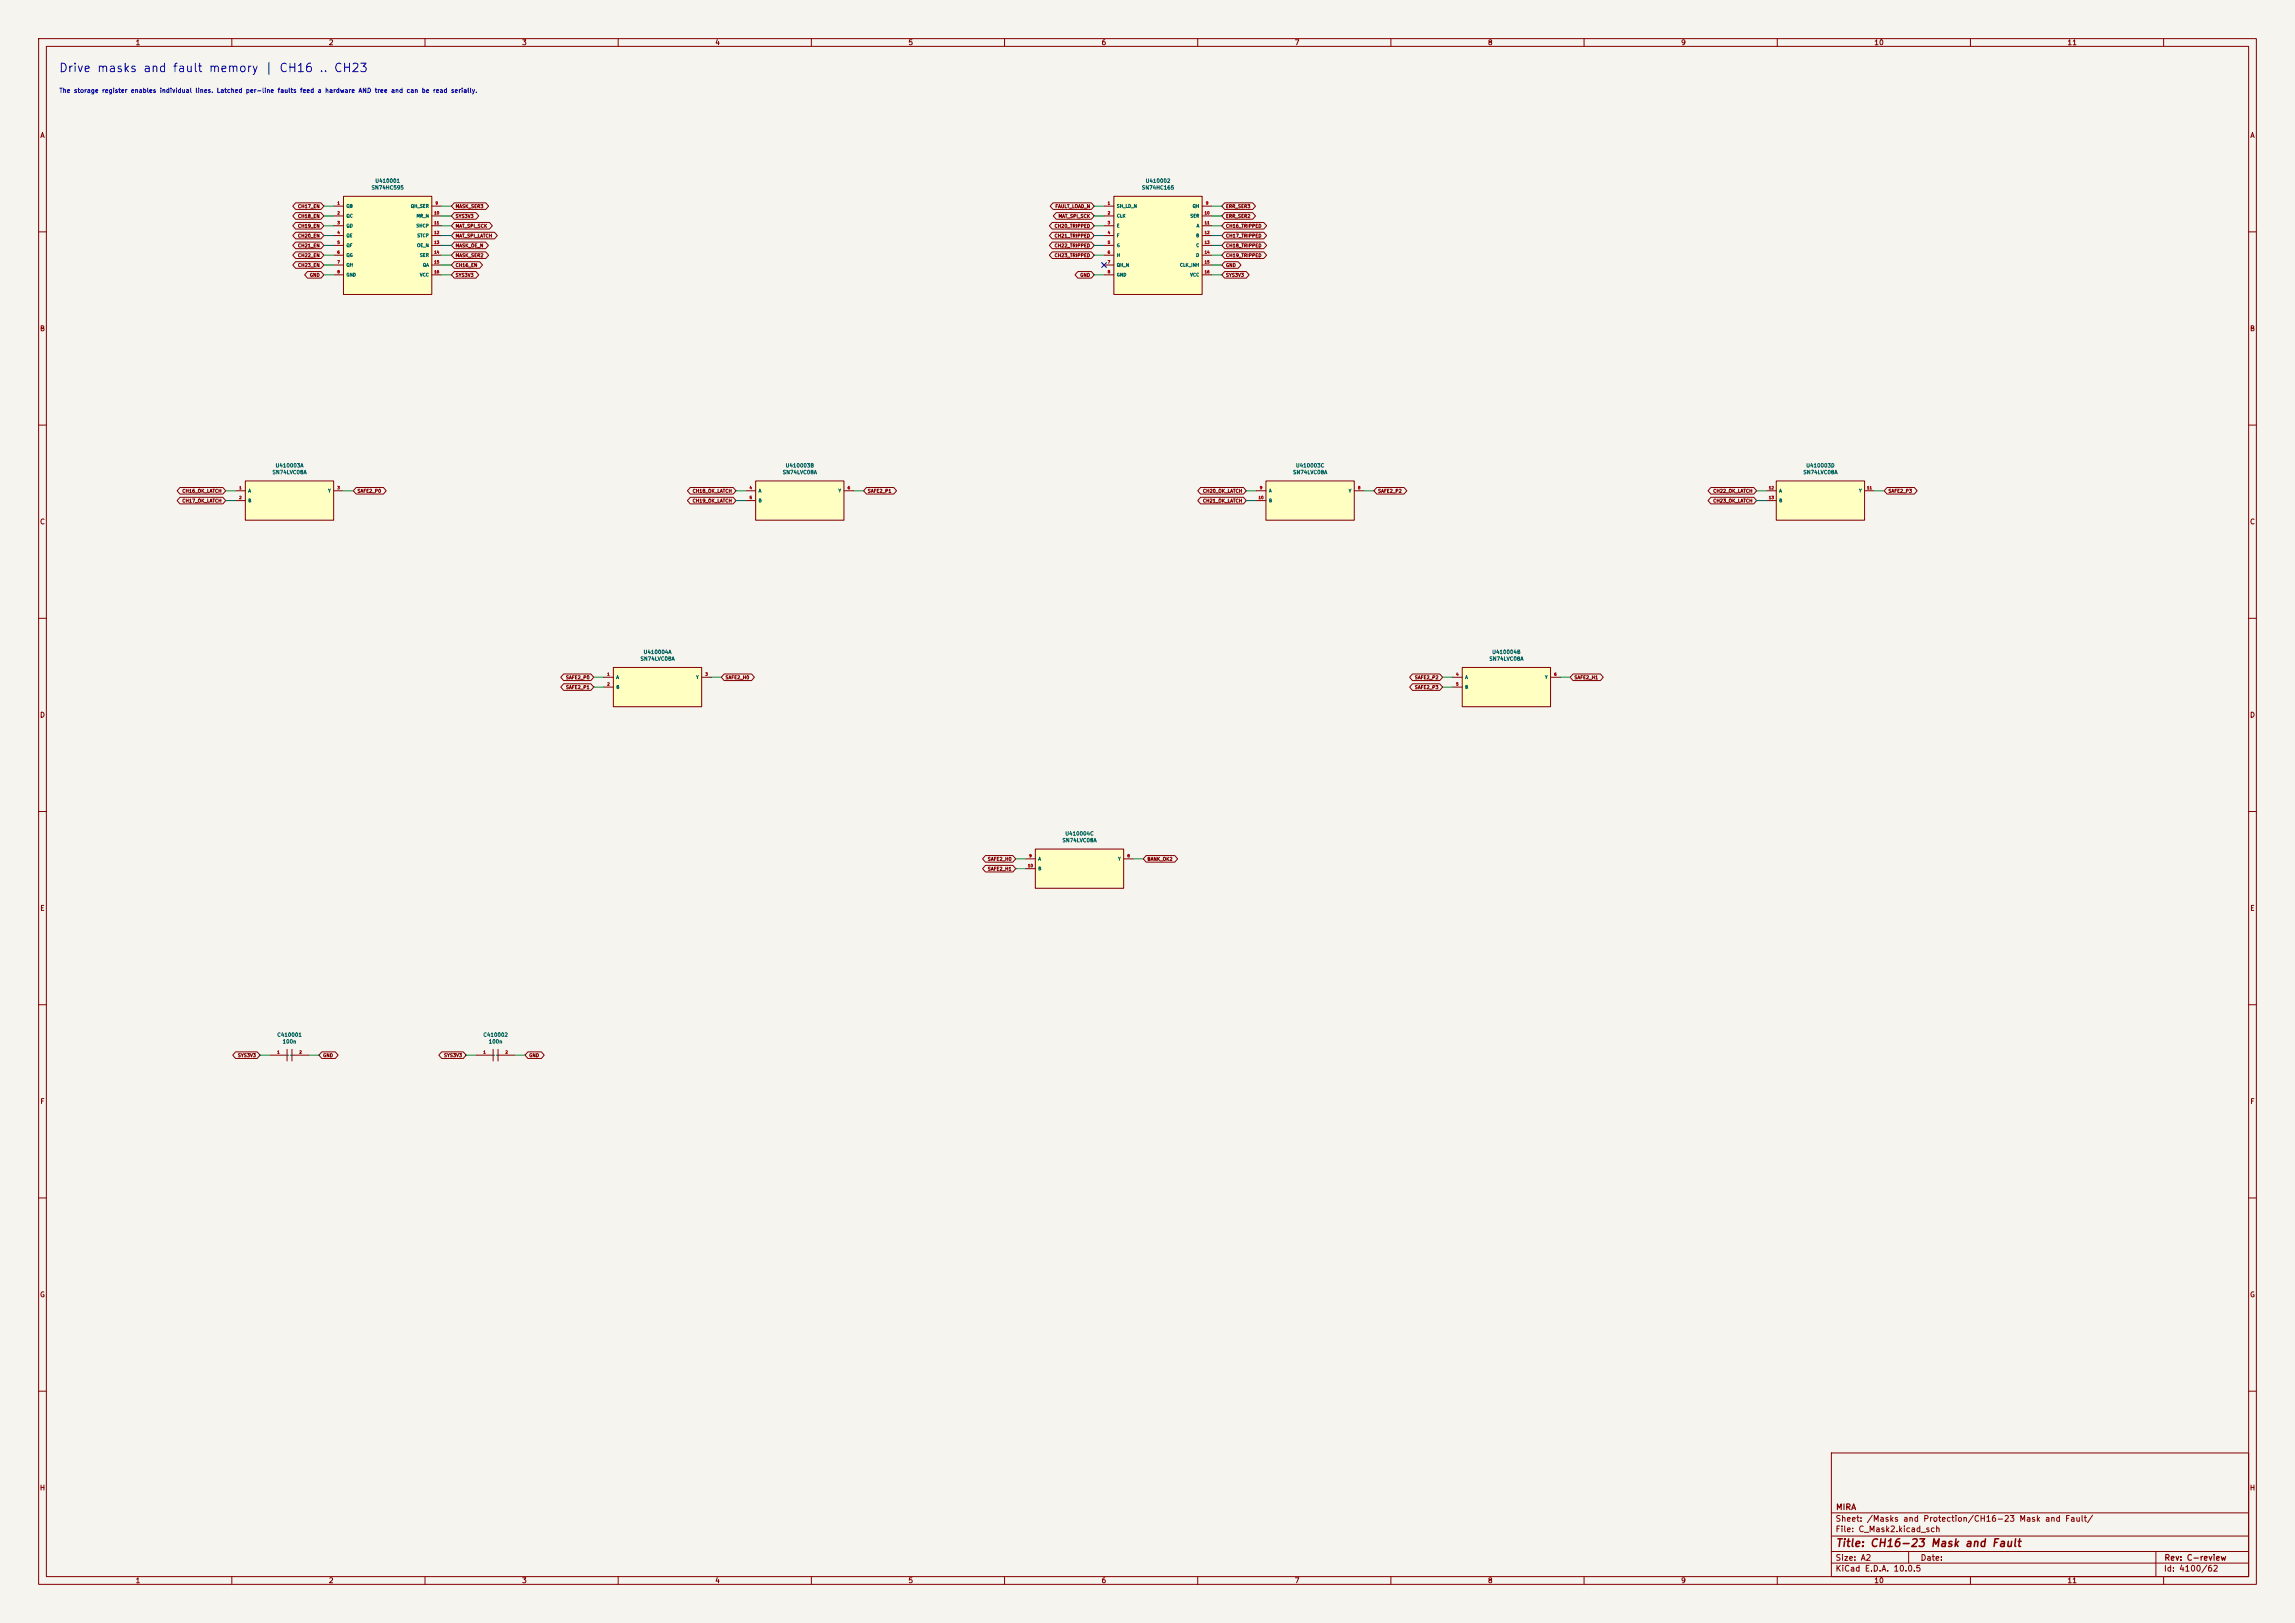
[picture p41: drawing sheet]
<svg xmlns="http://www.w3.org/2000/svg" width="594mm" height="420mm" viewBox="0 0 594 420" stroke-linecap="round" stroke-linejoin="round" font-family="sans-serif">
<defs><g id="words">
<text font-size="2.2" fill="#0000c2" x="15.1" y="19.2">Drive masks and fault memory | CH16 .. CH23</text>
<text font-size="2" fill="#840000" x="475" y="400.8">Title: CH16-23 Mask and Fault</text>
<g font-size="1.5" fill="#840000">
<text x="475" y="394.1">Sheet: /Masks and Protection/CH16-23 Mask and Fault/</text>
<text x="475.1" y="391.1">MIRA</text>
<text x="475" y="396.8">File: C_Mask2.kicad_sch</text>
<text x="475" y="407">KiCad E.D.A. 10.0.5</text>
<text x="475" y="404.2">Size: A2</text>
<text x="497" y="404.2">Date:</text>
<text x="560" y="407">Id: 4100/62</text>
<text x="560.1" y="404.2">Rev: C-review</text>
</g>
<g font-size="1.3" fill="#840000">
<text x="35" y="12">1</text>
<text x="85" y="12">2</text>
<text x="135" y="12">3</text>
<text x="185" y="12">4</text>
<text x="235" y="12">5</text>
<text x="285" y="12">6</text>
<text x="335" y="12">7</text>
<text x="385" y="12">8</text>
<text x="435" y="12">9</text>
<text x="485" y="12">10</text>
<text x="535" y="12">11</text>
<text x="10.3" y="36">A</text>
<text x="582.3" y="36">A</text>
<text x="10.2" y="86">B</text>
<text x="582.2" y="86">B</text>
<text x="10.2" y="136">C</text>
<text x="582.2" y="136">C</text>
<text x="10.2" y="186">D</text>
<text x="582.2" y="186">D</text>
<text x="10.3" y="236">E</text>
<text x="582.3" y="236">E</text>
<text x="10.3" y="286">F</text>
<text x="582.3" y="286">F</text>
<text x="10.2" y="336">G</text>
<text x="582.2" y="336">G</text>
<text x="10.2" y="386">H</text>
<text x="582.2" y="386">H</text>
<text x="35" y="410">1</text>
<text x="85" y="410">2</text>
<text x="135" y="410">3</text>
<text x="185" y="410">4</text>
<text x="235" y="410">5</text>
<text x="285" y="410">6</text>
<text x="335" y="410">7</text>
<text x="385" y="410">8</text>
<text x="435" y="410">9</text>
<text x="485" y="410">10</text>
<text x="535" y="410">11</text>
</g>
<text font-size="1.2" fill="#0000c2" x="15.2" y="24.3">The storage register enables individual lines. Latched per-line faults feed a hardware AND tree and can be read serially.</text>
<g font-size="1" fill="#006464">
<text x="97" y="47.5">U410001</text>
<text x="296.4" y="47.5">U410002</text>
<text x="96.1" y="49.3">SN74HC595</text>
<text x="295.4" y="49.3">SN74HC165</text>
<text x="70.4" y="122.9">SN74LVC08A</text>
<text x="71.2" y="121.2">U410003A</text>
<text x="202.5" y="122.9">SN74LVC08A</text>
<text x="203.2" y="121.2">U410003B</text>
<text x="334.6" y="122.9">SN74LVC08A</text>
<text x="335.3" y="121.2">U410003C</text>
<text x="466.6" y="122.9">SN74LVC08A</text>
<text x="467.4" y="121.2">U410003D</text>
<text x="165.7" y="171.2">SN74LVC08A</text>
<text x="166.5" y="169.4">U410004A</text>
<text x="385.4" y="171.2">SN74LVC08A</text>
<text x="386.1" y="169.4">U410004B</text>
<text x="274.9" y="218.2">SN74LVC08A</text>
<text x="275.6" y="216.4">U410004C</text>
<text x="71.6" y="268.5">C410001</text>
<text x="125" y="268.5">C410002</text>
<text x="73" y="270.2">100n</text>
<text x="126.4" y="270.2">100n</text>
</g>
<g font-size=".9" fill="#840000">
<text x="77" y="54">CH17_EN</text>
<text x="77" y="56.6">CH18_EN</text>
<text x="77" y="59.1">CH19_EN</text>
<text x="117.8" y="59.1">MAT_SPI_SCK</text>
<text x="117.8" y="56.6">SYS3V3</text>
<text x="117.8" y="54">MASK_SER3</text>
<text x="272.8" y="59.1">CH20_TRIPPED</text>
<text x="273" y="54">FAULT_LOAD_N</text>
<text x="273.9" y="56.6">MAT_SPI_SCK</text>
<text x="317.2" y="54">ERR_SER3</text>
<text x="317.2" y="59.1">CH16_TRIPPED</text>
<text x="317.2" y="56.6">ERR_SER2</text>
<text x="77" y="61.7">CH20_EN</text>
<text x="77" y="64.2">CH21_EN</text>
<text x="117.8" y="64.2">MASK_OE_N</text>
<text x="117.8" y="61.7">MAT_SPI_LATCH</text>
<text x="272.8" y="61.7">CH21_TRIPPED</text>
<text x="272.8" y="64.2">CH22_TRIPPED</text>
<text x="317.2" y="64.2">CH18_TRIPPED</text>
<text x="317.2" y="61.7">CH17_TRIPPED</text>
<text x="77" y="66.7">CH22_EN</text>
<text x="77" y="69.3">CH23_EN</text>
<text x="80.1" y="71.8">GND</text>
<text x="117.8" y="71.8">SYS3V3</text>
<text x="117.8" y="69.3">CH16_EN</text>
<text x="117.8" y="66.7">MASK_SER2</text>
<text x="272.8" y="66.7">CH23_TRIPPED</text>
<text x="279.5" y="71.8">GND</text>
<text x="317.2" y="66.7">CH19_TRIPPED</text>
<text x="317.2" y="69.3">GND</text>
<text x="317.2" y="71.8">SYS3V3</text>
<text x="47.1" y="130.2">CH17_OK_LATCH</text>
<text x="47.1" y="127.7">CH16_OK_LATCH</text>
<text x="92.4" y="127.7">SAFE2_P0</text>
<text x="179.2" y="127.7">CH18_OK_LATCH</text>
<text x="179.2" y="130.2">CH19_OK_LATCH</text>
<text x="224.5" y="127.7">SAFE2_P1</text>
<text x="311.2" y="130.2">CH21_OK_LATCH</text>
<text x="311.2" y="127.7">CH20_OK_LATCH</text>
<text x="356.6" y="127.7">SAFE2_P2</text>
<text x="443.3" y="130.2">CH23_OK_LATCH</text>
<text x="443.3" y="127.7">CH22_OK_LATCH</text>
<text x="488.7" y="127.7">SAFE2_P3</text>
<text x="146.4" y="176">SAFE2_P0</text>
<text x="146.4" y="178.5">SAFE2_P1</text>
<text x="187.7" y="176">SAFE2_H0</text>
<text x="366.1" y="178.5">SAFE2_P3</text>
<text x="366.1" y="176">SAFE2_P2</text>
<text x="407.4" y="176">SAFE2_H1</text>
<text x="255.6" y="223">SAFE2_H0</text>
<text x="255.6" y="225.5">SAFE2_H1</text>
<text x="296.9" y="223">BANK_OK2</text>
<text x="61.5" y="273.8">SYS3V3</text>
<text x="83.5" y="273.8">GND</text>
<text x="114.8" y="273.8">SYS3V3</text>
<text x="136.9" y="273.8">GND</text>
</g>
<g font-size=".8" fill="#006464">
<text x="89.6" y="54">QB</text>
<text x="106.2" y="54">QH_SER</text>
<text x="289" y="54">SH_LD_N</text>
<text x="308.6" y="54">QH</text>
<text x="89.6" y="56.5">QC</text>
<text x="89.6" y="59">QD</text>
<text x="107.6" y="59">SHCP</text>
<text x="107.7" y="56.5">MR_N</text>
<text x="289" y="56.5">CLK</text>
<text x="289" y="59">E</text>
<text x="308" y="56.5">SER</text>
<text x="309.6" y="59">A</text>
<text x="89.6" y="61.6">QE</text>
<text x="89.6" y="64.1">QF</text>
<text x="107.8" y="64.1">OE_N</text>
<text x="107.9" y="61.6">STCP</text>
<text x="289" y="61.6">F</text>
<text x="289" y="64.1">G</text>
<text x="309.5" y="61.6">B</text>
<text x="309.5" y="64.1">C</text>
<text x="89.6" y="66.7">QG</text>
<text x="89.6" y="69.2">QH</text>
<text x="89.6" y="71.7">GND</text>
<text x="108.6" y="66.7">SER</text>
<text x="108.6" y="71.7">VCC</text>
<text x="109.4" y="69.2">QA</text>
<text x="289" y="66.7">H</text>
<text x="289" y="69.2">QH_N</text>
<text x="289" y="71.7">GND</text>
<text x="305.3" y="69.2">CLK_INH</text>
<text x="308" y="71.7">VCC</text>
<text x="309.5" y="66.7">D</text>
<text x="64.2" y="127.6">A</text>
<text x="64.2" y="130.2">B</text>
<text x="84.8" y="127.6">Y</text>
<text x="196.2" y="127.6">A</text>
<text x="196.2" y="130.2">B</text>
<text x="216.9" y="127.6">Y</text>
<text x="328.3" y="127.6">A</text>
<text x="328.3" y="130.2">B</text>
<text x="349" y="127.6">Y</text>
<text x="460.4" y="127.6">A</text>
<text x="460.4" y="130.2">B</text>
<text x="481.1" y="127.6">Y</text>
<text x="159.4" y="175.9">A</text>
<text x="159.4" y="178.4">B</text>
<text x="180.1" y="175.9">Y</text>
<text x="379.1" y="175.9">A</text>
<text x="379.1" y="178.4">B</text>
<text x="399.8" y="175.9">Y</text>
<text x="268.6" y="222.9">A</text>
<text x="268.6" y="225.4">B</text>
<text x="289.3" y="222.9">Y</text>
<text x="74.1" y="273.7">~~</text>
<text x="127.5" y="273.7">~~</text>
</g>
<g font-size=".7" fill="#a90000">
<text x="87.2" y="53.1">1</text>
<text x="112.6" y="53.1">9</text>
<text x="286.6" y="53.1">1</text>
<text x="312" y="53.1">9</text>
<text x="87.2" y="55.6">2</text>
<text x="87.2" y="58.2">3</text>
<text x="112.3" y="55.6">10</text>
<text x="112.3" y="58.2">11</text>
<text x="286.6" y="55.6">2</text>
<text x="286.6" y="58.2">3</text>
<text x="311.7" y="55.6">10</text>
<text x="311.7" y="58.2">11</text>
<text x="87.2" y="60.7">4</text>
<text x="87.2" y="63.3">5</text>
<text x="87.2" y="65.8">6</text>
<text x="112.3" y="60.7">12</text>
<text x="112.3" y="63.3">13</text>
<text x="112.3" y="65.8">14</text>
<text x="286.6" y="60.7">4</text>
<text x="286.6" y="63.3">5</text>
<text x="286.6" y="65.8">6</text>
<text x="311.7" y="60.7">12</text>
<text x="311.7" y="63.3">13</text>
<text x="311.7" y="65.8">14</text>
<text x="87.2" y="68.3">7</text>
<text x="87.2" y="70.9">8</text>
<text x="112.3" y="68.3">15</text>
<text x="112.3" y="70.9">16</text>
<text x="286.6" y="68.3">7</text>
<text x="286.6" y="70.9">8</text>
<text x="311.7" y="68.3">15</text>
<text x="311.7" y="70.9">16</text>
<text x="61.8" y="126.8">1</text>
<text x="61.8" y="129.3">2</text>
<text x="87.2" y="126.8">3</text>
<text x="193.9" y="126.8">4</text>
<text x="193.9" y="129.3">5</text>
<text x="219.3" y="126.8">6</text>
<text x="325.7" y="129.3">10</text>
<text x="326" y="126.8">9</text>
<text x="351.4" y="126.8">8</text>
<text x="457.7" y="126.8">12</text>
<text x="457.7" y="129.3">13</text>
<text x="483.1" y="126.8">11</text>
<text x="157.1" y="175">1</text>
<text x="157.1" y="177.6">2</text>
<text x="182.5" y="175">3</text>
<text x="376.8" y="175">4</text>
<text x="376.8" y="177.6">5</text>
<text x="402.2" y="175">6</text>
<text x="266" y="224.6">10</text>
<text x="266.3" y="222">9</text>
<text x="291.7" y="222">8</text>
<text x="71.7" y="272.8">1</text>
<text x="77.4" y="272.8">2</text>
<text x="125" y="272.8">1</text>
<text x="130.7" y="272.8">2</text>
</g>
</g></defs>
<path d="M0 0h594v420h-594z" fill="#f5f4ef" stroke="#f5f4ef" stroke-width=".26"/>
<g fill="none" stroke="#840000" stroke-width=".26">
<path d="M10 10h574v400h-574zM12 12h570v396h-570zM60 10v2M110 10v2M160 10v2M210 10v2M260 10v2M310 10v2M360 10v2M410 10v2M460 10v2M510 10v2"/>
<path d="M560 10v2M10 60h2M582 60h2M10 110h2M582 110h2M10 160h2M582 160h2M10 210h2M582 210h2M10 260h2M582 260h2M10 310h2"/>
<path d="M582 310h2M10 360h2M474 376h108v32h-108zM582 360h2M474 397.5h108M474 391.5h108M60 408v2M110 408v2M160 408v2M210 408v2M260 408v2M310 408v2"/>
<path d="M360 408v2M410 408v2M460 408v2M474 404.5h108M474 401.5h108M494 401.5v3M510 408v2M558 401.5v6.5M560 408v2"/>
</g>
<path d="M378.5 172.7h22.8v10.2h-22.8z" fill="#ffffc2"/>
<path d="M375.9 175.3h2.6M375.9 177.8h2.6M378.5 172.7h22.8v10.2h-22.8zM401.3 175.3h2.6" fill="none" stroke="#840000" stroke-width=".26"/>
<path d="M63.5 124.5h22.9v10.1h-22.9z" fill="#ffffc2"/>
<path d="M61 127h2.5M61 129.5h2.5M63.5 124.5h22.9v10.1h-22.9zM86.4 127h2.5M123.2 273.1h4.4M127.6 271.6v3M128.9 271.6v3M128.9 273.1h4.4" fill="none" stroke="#840000" stroke-width=".26"/>
<path d="M288.3 50.8h22.8v25.4h-22.8z" fill="#ffffc2"/>
<g fill="none" stroke="#840000" stroke-width=".26">
<path d="M285.7 53.3h2.6M285.7 55.9h2.6M285.7 58.4h2.6M288.3 50.8h22.8v25.4h-22.8zM311.1 53.3h2.6M311.1 55.9h2.6M311.1 58.4h2.6M285.7 61h2.6M285.7 63.5h2.6M285.7 66h2.6M285.7 68.6h2.6M285.7 71.1h2.6"/>
<path d="M311.1 61h2.6M311.1 63.5h2.6M311.1 66h2.6M311.1 68.6h2.6M311.1 71.1h2.6M69.8 273.1h4.5M74.3 271.6v3M75.6 271.6v3M75.6 273.1h4.4"/>
</g>
<path d="M327.7 124.5h22.8v10.1h-22.8z" fill="#ffffc2"/>
<path d="M325.1 127h2.6M325.1 129.5h2.6M327.7 124.5h22.8v10.1h-22.8zM350.5 127h2.6" fill="none" stroke="#840000" stroke-width=".26"/>
<path d="M268 219.7h22.8v10.2h-22.8z" fill="#ffffc2"/>
<path d="M268 219.7h22.8v10.2h-22.8zM265.4 222.3h2.6M265.4 224.8h2.6M290.8 222.3h2.6" fill="none" stroke="#840000" stroke-width=".26"/>
<path d="M195.6 124.5h22.8v10.1h-22.8z" fill="#ffffc2"/>
<path d="M193 127h2.6M193 129.5h2.6M195.6 124.5h22.8v10.1h-22.8zM218.4 127h2.6" fill="none" stroke="#840000" stroke-width=".26"/>
<path d="M88.9 50.8h22.9v25.4h-22.9z" fill="#ffffc2"/>
<g fill="none" stroke="#840000" stroke-width=".26">
<path d="M86.4 53.3h2.5M86.4 55.9h2.5M86.4 58.4h2.5M88.9 50.8h22.9v25.4h-22.9zM111.8 53.3h2.5M111.8 55.9h2.5M111.8 58.4h2.5M86.4 61h2.5M86.4 63.5h2.5M86.4 66h2.5M86.4 68.6h2.5M86.4 71.1h2.5"/>
<path d="M111.8 61h2.5M111.8 63.5h2.5M111.8 66h2.5M111.8 68.6h2.5M111.8 71.1h2.5"/>
</g>
<path d="M459.7 124.5h22.9v10.1h-22.9z" fill="#ffffc2"/>
<path d="M457.2 127h2.5M457.2 129.5h2.5M459.7 124.5h22.9v10.1h-22.9zM482.6 127h2.5" fill="none" stroke="#840000" stroke-width=".26"/>
<path d="M158.7 172.7h22.9v10.2h-22.9z" fill="#ffffc2"/>
<g fill="none" stroke="#840000" stroke-width=".26">
<path d="M76.5 52.5h6.6l.7 .8-.7 .9h-6.6l-.7-.9zM76.5 55h6.6l.7 .9-.7 .8h-6.6l-.7-.8zM76.5 57.6h6.6l.7 .8-.7 .9h-6.6l-.7-.9zM117.6 57.6h9.1l.7 .8-.7 .9h-9.1l-.8-.9zM117.6 55h5.6l.7 .9-.7 .8h-5.6l-.8-.8zM117.6 52.5h8.1l.8 .8-.8 .9h-8.1l-.8-.9zM272.3 57.6h10.2l.7 .8-.7 .9h-10.2l-.7-.9zM272.5 52.5h10l.7 .8-.7 .9h-10l-.7-.9zM273.4 55h9.1l.7 .9-.7 .8h-9.1l-.8-.8zM317 52.5h7.2l.8 .8-.8 .9h-7.2l-.8-.9zM317 57.6h10.1l.7 .8-.7 .9h-10.1l-.8-.9zM317 55h7.2l.8 .9-.8 .8h-7.2l-.8-.8z"/>
<path d="M76.5 60.1h6.6l.7 .9-.7 .8h-6.6l-.7-.8zM76.5 62.6h6.6l.7 .9-.7 .9h-6.6l-.7-.9zM76.5 65.2h6.6l.7 .8-.7 .9h-6.6l-.7-.9zM76.5 67.7h6.6l.7 .9-.7 .8h-6.6l-.7-.8zM79.6 70.3h3.5l.7 .8-.7 .9h-3.5l-.8-.9zM117.6 62.6h8.1l.7 .9-.7 .9h-8.1l-.8-.9zM117.6 70.3h5.6l.7 .8-.7 .9h-5.6l-.8-.9zM117.6 67.7h6.5l.8 .9-.8 .8h-6.5l-.8-.8zM117.6 65.2h8.1l.8 .8-.8 .9h-8.1l-.8-.9zM117.6 60.1h10.4l.7 .9-.7 .8h-10.4l-.8-.8zM272.3 60.1h10.2l.7 .9-.7 .8h-10.2l-.7-.8zM272.3 62.6h10.2l.7 .9-.7 .9h-10.2l-.7-.9z"/>
<path d="M272.3 65.2h10.2l.7 .8-.7 .9h-10.2l-.7-.9zM279 70.3h3.5l.7 .8-.7 .9h-3.5l-.8-.9zM317 65.2h10.1l.7 .8-.7 .9h-10.1l-.8-.9zM317 67.7h3.5l.7 .9-.7 .8h-3.5l-.8-.8zM317 62.6h10.1l.7 .9-.7 .9h-10.1l-.8-.9zM317 60.1h10.1l.7 .9-.7 .8h-10.1l-.8-.8zM317 70.3h5.6l.7 .8-.7 .9h-5.6l-.8-.9zM46.6 128.7h11.1l.7 .8-.7 .9h-11.1l-.8-.9zM46.6 126.1h11.1l.7 .9-.7 .9h-11.1l-.8-.9zM92.2 126.1h7l.8 .9-.8 .9h-7l-.8-.9zM178.7 126.1h11.1l.7 .9-.7 .9h-11.1l-.8-.9zM178.7 128.7h11.1l.7 .8-.7 .9h-11.1l-.8-.9z"/>
<path d="M224.3 126.1h7l.8 .9-.8 .9h-7l-.8-.9zM310.7 128.7h11.1l.8 .8-.8 .9h-11.1l-.7-.9zM310.7 126.1h11.1l.8 .9-.8 .9h-11.1l-.7-.9zM356.3 126.1h7.1l.7 .9-.7 .9h-7.1l-.7-.9zM442.8 128.7h11.1l.8 .8-.8 .9h-11.1l-.7-.9zM442.8 126.1h11.1l.8 .9-.8 .9h-11.1l-.7-.9zM488.4 126.1h7.1l.7 .9-.7 .9h-7.1l-.7-.9zM145.9 174.4h7l.8 .9-.8 .8h-7l-.8-.8zM145.9 176.9h7l.8 .9-.8 .9h-7l-.8-.9zM156.2 175.3h2.5M156.2 177.8h2.5M158.7 172.7h22.9v10.2h-22.9z"/>
<path d="M181.6 175.3h2.5M187.4 174.4h7.1l.8 .9-.8 .8h-7.1l-.7-.8zM365.6 176.9h7l.8 .9-.8 .9h-7l-.8-.9zM365.6 174.4h7l.8 .9-.8 .8h-7l-.8-.8zM407.1 174.4h7.1l.8 .9-.8 .8h-7.1l-.7-.8zM255.1 221.4h7l.8 .9-.8 .8h-7l-.8-.8zM255.1 223.9h7l.8 .9-.8 .8h-7l-.8-.8zM296.7 221.4h7.4l.7 .9-.7 .8h-7.4l-.8-.8zM61 272.2h5.6l.7 .9-.7 .8h-5.6l-.8-.8zM83.3 272.2h3.5l.7 .9-.7 .8h-3.5l-.8-.8zM114.3 272.2h5.6l.7 .9-.7 .8h-5.6l-.7-.8zM136.6 272.2h3.5l.8 .9-.8 .8h-3.5l-.7-.8z"/>
</g>
<g fill="none" stroke="#009600" stroke-width=".26">
<path d="M83.8 55.9h2.6M83.8 53.3h2.6M83.8 58.4h2.6M114.3 55.9h2.5M114.3 53.3h2.5M114.3 58.4h2.5M283.2 55.9h2.5M283.2 53.3h2.5M283.2 58.4h2.5M313.7 55.9h2.5M313.7 53.3h2.5M313.7 58.4h2.5"/>
<path d="M83.8 61h2.6M83.8 66h2.6M83.8 63.5h2.6M83.8 71.1h2.6M83.8 68.6h2.6M114.3 61h2.5M114.3 66h2.5M114.3 63.5h2.5M114.3 71.1h2.5M114.3 68.6h2.5M283.2 61h2.5M283.2 66h2.5"/>
<path d="M283.2 63.5h2.5M283.2 71.1h2.5M313.7 61h2.5M313.7 66h2.5M313.7 63.5h2.5M313.7 71.1h2.5M313.7 68.6h2.5M58.4 127h2.6M58.4 129.5h2.6M88.9 127h2.5M190.5 127h2.5M190.5 129.5h2.5"/>
<path d="M221 127h2.5M322.6 127h2.5M322.6 129.5h2.5M353.1 127h2.5M454.7 127h2.5M454.7 129.5h2.5M485.1 127h2.6M153.7 175.3h2.5M153.7 177.8h2.5M184.1 175.3h2.6M373.4 175.3h2.5M373.4 177.8h2.5"/>
<path d="M403.9 175.3h2.5M262.9 222.3h2.5M262.9 224.8h2.5M293.4 222.3h2.5M67.3 273.1h2.5M80 273.1h2.5M120.6 273.1h2.6M133.3 273.1h2.6"/>
</g>
<path d="M285.1 68l1.3 1.2M286.4 68l-1.3 1.2" fill="none" stroke="#000084" stroke-width=".26"/>
<use href="#words"/>
</svg>
